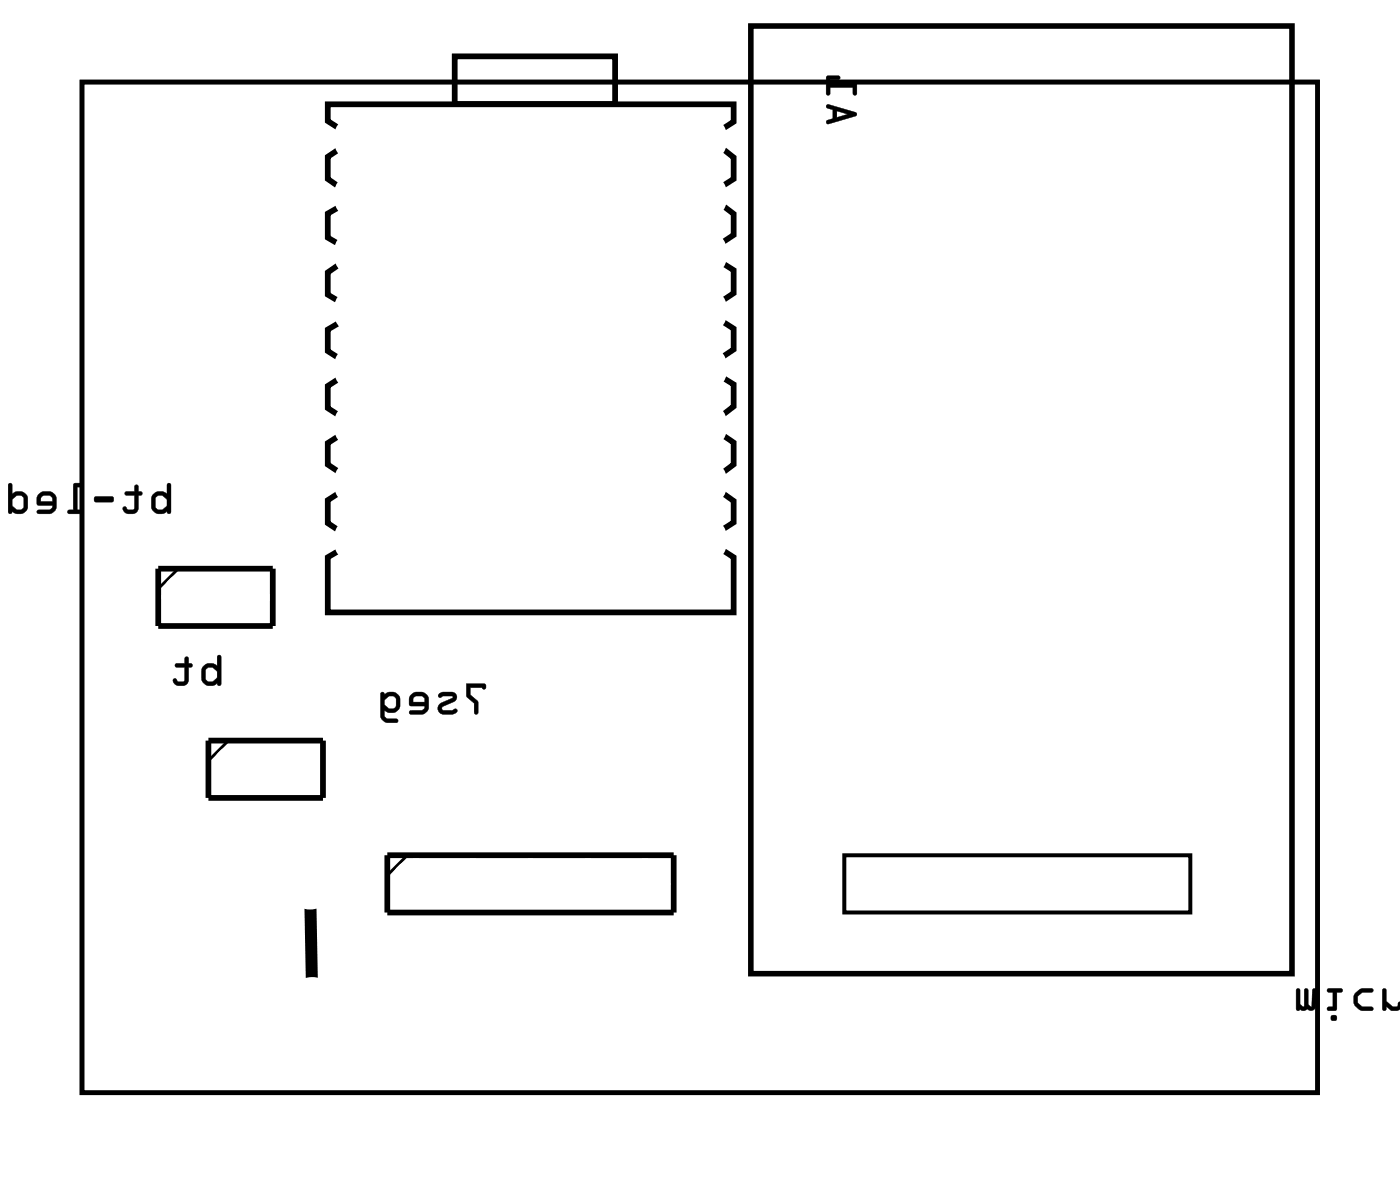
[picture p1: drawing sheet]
<svg xmlns="http://www.w3.org/2000/svg" width="62mm" height="52mm" viewBox="0 0 62 52" stroke-linecap="round" stroke-linejoin="round" font-family="sans-serif">
<path d="M3.6 3.6h54.8v44.8h-54.8z" fill="none" stroke="#000" stroke-width=".2"/>
<g fill="#000">
<path d="M36.7 4.7v.1l.2 .1v.4h-.2v.2l1.3-.4-.1-.1zM37.1 4.9l.5 .2-.5 .1zM36.7 3.4v.8h.1v-.3h1v.3h.2v-.5h-1.2v-.2h.4l.1-.1z"/>
<path d="M36.7 4.6v.2l.2 .1v.4l-.3 .1 .1 .1 1.3-.4-.1-.1zM36.7 4.7l1.2 .3 .1 .1-1.3 .4v-.1l.2-.1v-.4l-.2-.1zM37.1 4.9l.5 .2-.5 .1zM37.1 4.9v.3l.5-.1zM36.7 3.4l-.1 .7a.1 .1 0 0 0 .1 .1 .1 .1 0 0 0 .1-.1v-.2h1v.2a.1 .1 0 0 0 .1 .1 .1 .1 0 0 0 .1-.1v-.4h-1.2v-.2h.4a.1 .1 0 0 0 .1-.1 .1 .1 0 0 0-.1-.1zM36.7 3.4h.5v.1h-.4v.2h1.2v.5h-.2v-.3h-1v.3h-.1z"/>
<path d="M6.8 21.9l-.1 .2 .1 .5 .1 .2h.3l.2-.1 .1 .1 .1-.1v-1.3l-.2 .1v.4l-.4-.1zM6.9 22h.3l.2 .1v.3l-.2 .2-.3-.1zM5.6 21.8v.2h.4v.5l-.3 .1-.1-.1h-.2a.35 .35 0 0 0 .4 .3 .35 .35 0 0 0 .3-.3v-.5l.2-.1-.2-.1v-.3h-.1v.3zM4.2 22v.2l.1 .1h.7v-.1v-.2zM3.3 21.4v1.2h-.3v.1l.6 .1 .1-.2h-.3v-1h.2l.1-.1zM1.7 21.9l-.1 .2 .1 .3 .6 .1-.1 .1h-.5v.1h.6l.2-.2-.1-.6-.2-.1h-.3zM1.9 22h.3l.1 .2h-.5zM.4 21.4v1.3l.1 .1v-.1l.2 .1h.3l.2-.2v-.6l-.3-.2-.4 .1v-.4zM.6 22.1l.1-.1h.3v.5l-.3 .1-.1-.2z"/>
<path d="M6.8 21.9l-.1 .2 .1 .5 .2 .2 .4-.1a.1 .1 0 0 0 .1 .1 .1 .1 0 0 0 .1-.1v-1.2a.1 .1 0 0 0-.1-.1 .1 .1 0 0 0-.1 .1v.4l-.2-.1zM6.8 21.9l.4-.1 .2 .1v-.4l.2-.1v1.3h-.2v-.1l-.2 .2-.4-.1-.1-.2zM7 22h.2l.2 .1v.3l-.2 .2-.3-.1zM6.9 22v.5l.1 .1h.2l.2-.2v-.3l-.2-.1zM5.6 21.8v.2h.4v.5l-.3 .1-.1-.2-.1 .1a.21 .21 0 0 0 0 .2 .21 .21 0 0 0 .2 .1h.3l.1-.2v-.6h.1a.1 .1 0 0 0 .1-.1 .1 .1 0 0 0-.1-.1h-.1v-.2a.1 .1 0 0 0 0-.1 .1 .1 0 0 0-.1 .1v.2zM5.6 21.8h.4v-.3h.1v.3l.2 .1-.2 .1v.5a.37 .37 0 0 1-.3 .3 .37 .37 0 0 1-.4-.2l.1-.1 .2 .1h.2l.1-.1v-.5l-.4-.1zM4.2 22v.2l.1 .1h.7l.1-.1-.1-.2zM4.2 22h.8v.2h-.7zM3.3 21.4v1.2h-.2a.1 .1 0 0 0-.1 .1 .1 .1 0 0 0 .1 .1h.5a.1 .1 0 0 0 .1-.1 .1 .1 0 0 0-.1-.1h-.2v-1h.2a.1 .1 0 0 0 .1-.1 .1 .1 0 0 0-.1-.1zM3.3 21.4l.4 .1-.1 .1h-.2v1h.3l-.1 .2-.6-.1v-.1h.3zM1.7 21.9l-.1 .2 .1 .3h.6l-.1 .2h-.5a.1 .1 0 0 0-.1 .1 .1 .1 0 0 0 .1 .1h.5l.2-.1 .1-.1v-.5l-.2-.3h-.4zM1.7 21.9l.2-.1h.3l.2 .1 .1 .6-.2 .2h-.6v-.1h.5l.1-.1v-.1h-.6l-.1-.3zM1.9 22h.3l.1 .2h-.5zM1.9 22l-.1 .2h.5l-.1-.2zM.4 21.4v1.3a.1 .1 0 0 0 .1 .1 .1 .1 0 0 0 0-.1l.3 .1 .3-.1 .1-.2v-.5l-.3-.2-.4 .1v-.4zM.4 21.4l.1 .1v.4l.4-.1 .3 .2v.6l-.2 .1-.3 .1-.2-.2v.2l-.1-.1zM.6 22.1l.1-.1h.3v.5l-.3 .1-.1-.2zM.6 22.1v.4l.2 .1 .2-.1v-.5h-.3z"/>
<path d="M9 29.5l-.1 .2 .1 .5 .2 .2h.2l.2-.1 .1 .1h.1v-1.3h-.2v.4l-.3-.1zM9.1 29.7l.3-.1 .2 .2v.2l-.2 .2-.3-.1zM7.8 29.4v.2h.4v.5l-.3 .1-.1-.1h-.1a.35 .35 0 0 0 .3 .3 .35 .35 0 0 0 .4-.3v-.5l.1-.1-.1-.1-.1-.3-.1 .1v.2z"/>
<path d="M9 29.5l-.1 .2 .1 .5 .3 .2 .3-.1a.1 .1 0 0 0 .1 .1 .1 .1 0 0 0 .1-.1v-1.2a.1 .1 0 0 0-.1-.1 .1 .1 0 0 0-.1 .1v.4l-.2-.1zM9 29.5l.4-.1 .2 .1v-.4h.2v1.3h-.1l-.1-.1-.2 .1-.3-.1-.2-.2zM9.2 29.6h.2l.2 .2v.2l-.2 .2-.3-.1zM9.1 29.7v.4l.1 .1h.2l.2-.2v-.2l-.2-.2zM7.8 29.4v.2h.4v.5l-.3 .1-.1-.1h-.1a.21 .21 0 0 0 0 .2 .21 .21 0 0 0 .2 .1h.3l.2-.2v-.6h.1a.1 .1 0 0 0 0-.1 .1 .1 0 0 0 0-.1h-.1v-.2a.1 .1 0 0 0-.1-.1 .1 .1 0 0 0-.1 .1v.2zM7.8 29.4h.4v-.2l.1-.1 .1 .3 .1 .1-.1 .1v.5a.37 .37 0 0 1-.4 .3 .37 .37 0 0 1-.3-.2l.1-.1 .1 .1h.2l.1-.1v-.5h-.4z"/>
<path d="M20.7 30.3v.6l.3 .3v.4l.2 .1v-.6l-.3-.3v-.3h.5l.1 .1v-.2zM19.4 30.8a.12 .12 0 0 0 .1 .1 .12 .12 0 0 0 .2-.1l.4 .1-.5 .3a.27 .27 0 0 0-.2 .3 .27 .27 0 0 0 .3 .2l.5-.1v-.2l-.2 .1-.4-.1v-.1l.5-.2a.22 .22 0 0 0 .2-.2 .22 .22 0 0 0-.3-.2h-.3zM18.2 30.8l-.1 .2 .1 .3h.6l-.1 .2h-.5v.1h.6l.2-.3v-.5l-.3-.1h-.3zM18.4 30.9h.3l.1 .2h-.5zM16.9 30.7v1.2l.2 .1h.5v-.1l-.5-.1-.1-.3 .3 .1 .4-.1v-.2v-.4l-.2-.2h-.3l-.2 .1v-.1zM17.1 31l.2-.1h.2l.1 .1v.3l-.2 .1h-.2l-.1-.2z"/>
<path d="M20.7 30.3v.6l.3 .3v.4a.1 .1 0 0 0 .1 .1 .1 .1 0 0 0 .1-.1v-.5l-.3-.3v-.3h.5l.1 .1 .1-.2zM20.7 30.3l.8 .1v.1h-.1h-.5v.3l.3 .3-.1 .6-.1-.1v-.4l-.3-.3zM19.4 30.8a.12 .12 0 0 0 .1 .1 .12 .12 0 0 0 .2 0h.4l-.5 .2a.28 .28 0 0 0-.2 .4 .28 .28 0 0 0 .3 .2l.6-.1a.12 .12 0 0 0-.1-.2 .12 .12 0 0 0-.2 .1h-.4v-.1l.6-.4 .1-.2-.2-.1a.71 .71 0 0 0-.7 .1zM19.5 30.8l.2-.1h.3a.22 .22 0 0 1 .2 .2 .22 .22 0 0 1-.1 .2l-.5 .2v.1l.4 .1 .2-.1v.2l-.2 .1-.4-.1-.2-.1 .1-.2 .6-.4h-.5a.09 .09 0 0 1-.1 0 .09 .09 0 0 1 0-.1zM18.2 30.8l-.1 .2 .1 .3h.6l-.1 .2h-.5a.1 .1 0 0 0-.1 .1 .1 .1 0 0 0 .1 .1h.5l.2-.1 .1-.1v-.5l-.2-.3h-.4zM18.2 30.8l.2-.1h.3l.3 .1v.5l-.2 .3h-.6v-.1h.5l.1-.2h-.6v-.3zM18.4 30.9h.3l.1 .2h-.5zM18.4 30.9l-.1 .2h.5l-.1-.2zM16.9 30.7v1.1l.2 .2h.5a.1 .1 0 0 0 .1-.1 .1 .1 0 0 0-.1-.1h-.5l-.1-.3 .3 .1 .4-.1 .1-.2-.1-.5-.2-.1h-.3l-.1 .1-.1-.1zM16.9 30.7h.1a.19 .19 0 0 0 .3 0h.2l.2 .2v.5l-.3 .2-.4-.1v.3l.2 .1h.4v.1h-.5l-.2-.2zM17.1 31l.2-.1h.2l.1 .1-.1 .3-.3 .1-.1-.2zM17.1 31l-.1 .2 .2 .2h.2l.2-.1v-.3l-.1-.1-.2-.1z"/>
<path d="M3.6 3.6v44.8h54.8v-44.8zM3.6 3.6h54.8v44.8h-54.8z"/>
<path d="M57.5 43.8v.9l.3 .1 .2-.1a.21 .21 0 0 0 .2 .1 .21 .21 0 0 0 .2-.2v-.7a.1 .1 0 0 0-.1-.1 .1 .1 0 0 0-.1 .1l-.1 .7-.1-.1v-.6a.1 .1 0 0 0-.1-.1 .1 .1 0 0 0-.1 .1v.7l-.1-.1v-.6zM57.5 43.8l.1 .1v.6l.2 .1 .1-.8 .1 .1v.6l.1 .1 .1-.7 .1-.1v.8a.21 .21 0 0 1-.1 .2 .21 .21 0 0 1-.2-.1l-.2 .1-.3-.1zM58.9 43.8v.2h.2v.6h-.2a.1 .1 0 0 0-.1 .1 .1 .1 0 0 0 .1 .1l.4-.1v-.7h.2a.1 .1 0 0 0 .1-.1 .1 .1 0 0 0-.1-.1zM58.9 43.8l.6 .1v.1h-.2l-.1 .8-.3-.1v-.1h.2v-.6h-.2zM59 45.1a.15 .15 0 0 0 .3 0 .15 .15 0 0 0-.3 0zM59 45.1a.15 .15 0 0 1 .3 0 .15 .15 0 0 1-.3 0zM60.1 44a.44 .44 0 0 0 0 .6l.3 .2h.4a.1 .1 0 0 0 .1-.1 .1 .1 0 0 0-.1-.1h-.4l-.2-.2v-.3l.2-.1h.4a.1 .1 0 0 0 .1-.1 .1 .1 0 0 0-.1-.1h-.4zM60.1 44l.3-.2h.5l-.1 .2h-.4l-.2 .2v.3l.2 .1h.4l.1 .2h-.5l-.3-.2-.1-.2zM61.3 43.8v.9a.1 .1 0 0 0 .1 .1 .1 .1 0 0 0 .1-.1v-.1l.2 .2a.32 .32 0 0 0 .4-.3l-.1-.1v.2h-.2l-.3-.2v-.5zM61.3 43.8l.2 .1v.5l.3 .2h.2l.1-.2a.22 .22 0 0 1 0 .3 .22 .22 0 0 1-.2 .1h-.2l-.2-.2-.1 .2-.1-.1zM62.1 43.8v1zM62.1 43.8v1zM62.1 44v.6zM62.1 44v.6zM62.1 43.8v1.4zM62.1 43.8v1.4zM62.1 43.8v1.4zM62.1 43.8v1.4zM62.1 44v1zM62.1 44v1zM62.1 43.8v1.4zM62.1 43.8v1.4z"/>
<path d="M57.5 43.8v1l.8-.1 .1-.9-.2 .1-.1 .7-.1-.1v-.7l-.2 .1v.7l-.1-.1v-.6zM58.9 43.8v.2h.2v.6h-.2v.1l.3 .1 .1-.8h.2v-.1zM59 45.1a.15 .15 0 0 0 .3 0 .15 .15 0 0 0-.3 0zM60.1 44a.51 .51 0 0 0 .2 .8l.6-.1v-.1h-.5l-.2-.2v-.2l.2-.2h.5v-.1l-.5-.1zM61.3 43.8v.9l.2 .1v-.2l.2 .2h.2a.21 .21 0 0 0 .3-.1 .21 .21 0 0 0-.1-.3l-.1 .2h-.2l-.3-.2v-.5zM62.1 43.8v1zM62.1 44v.6zM62.1 43.8v1.4zM62.1 43.8v1.4zM62.1 44v1zM62.1 43.8v1.4z"/>
</g>
<path d="M14.5 4.6h18v.8l-1.1 .7 1.1 .9v.9l-1.1 .7 1.1 .9v.9l-1.2 .8 1.2 .8v1l-1.2 .8 1.2 .8v.9l-1.2 .8 1.2 .7v1l-1.1 .9 1.1 .7v1l-1.1 .8 1.1 .8v1l-1.2 .7 1.2 .8v2.4h-18v-2.4l1.2-.7-1.2-.8v-1l1.2-.8-1.2-.8v-1l1.2-.7-1.2-.8v-1l1.2-.8-1.2-.7v-1l1.3-.8-1.3-.7v-1l1.2-.9-1.2-.7v-1l1.2-.7-1.2-.9v-1l1.2-.8-1.2-.7zM20.2 2.5h7.1v2.1h-7.1zM33.3 1.2h24v42h-24zM7 25.2h5.1v2.5h-5.1zM9.2 32.8h5.1v2.6h-5.1zM17.2 37.9h12.7v2.5h-12.7z" fill="none" stroke="#000" stroke-width=".25"/>
<path d="M37.4 37.9h15.4v2.5h-15.4z" fill="none" stroke="#000" stroke-width=".18"/>
<path d="M7.9 25.2l-.9 .9M10.1 32.8l-.9 .9M18.1 37.9l-.9 .9" fill="none" stroke="#000" stroke-width=".13"/>
<path d="M13.8 40.2v3.2" fill="none" stroke="#000" stroke-width=".53"/>
<circle cx="31.1" cy="6.2" r=".74" fill="#fff"/>
<circle cx="31.1" cy="6.2" r=".74" fill="none" stroke="#fff" stroke-width=".76" stroke-linecap="butt"/>
<circle cx="31.1" cy="8.7" r=".74" fill="#fff"/>
<circle cx="31.1" cy="8.7" r=".74" fill="none" stroke="#fff" stroke-width=".76" stroke-linecap="butt"/>
<circle cx="31.1" cy="11.2" r=".74" fill="#fff"/>
<circle cx="31.1" cy="11.2" r=".74" fill="none" stroke="#fff" stroke-width=".76" stroke-linecap="butt"/>
<circle cx="31.1" cy="13.8" r=".74" fill="#fff"/>
<circle cx="31.1" cy="13.8" r=".74" fill="none" stroke="#fff" stroke-width=".76" stroke-linecap="butt"/>
<circle cx="31.1" cy="16.3" r=".74" fill="#fff"/>
<circle cx="31.1" cy="16.3" r=".74" fill="none" stroke="#fff" stroke-width=".76" stroke-linecap="butt"/>
<circle cx="31.1" cy="18.9" r=".74" fill="#fff"/>
<circle cx="31.1" cy="18.9" r=".74" fill="none" stroke="#fff" stroke-width=".76" stroke-linecap="butt"/>
<circle cx="31.1" cy="21.4" r=".74" fill="#fff"/>
<circle cx="31.1" cy="21.4" r=".74" fill="none" stroke="#fff" stroke-width=".76" stroke-linecap="butt"/>
<circle cx="31.1" cy="23.9" r=".74" fill="#fff"/>
<circle cx="31.1" cy="23.9" r=".74" fill="none" stroke="#fff" stroke-width=".76" stroke-linecap="butt"/>
<circle cx="15.9" cy="23.9" r=".74" fill="#fff"/>
<circle cx="15.9" cy="23.9" r=".74" fill="none" stroke="#fff" stroke-width=".76" stroke-linecap="butt"/>
<circle cx="15.9" cy="21.4" r=".74" fill="#fff"/>
<circle cx="15.9" cy="21.4" r=".74" fill="none" stroke="#fff" stroke-width=".76" stroke-linecap="butt"/>
<circle cx="15.9" cy="18.9" r=".74" fill="#fff"/>
<circle cx="15.9" cy="18.9" r=".74" fill="none" stroke="#fff" stroke-width=".76" stroke-linecap="butt"/>
<circle cx="15.9" cy="16.3" r=".74" fill="#fff"/>
<circle cx="15.9" cy="16.3" r=".74" fill="none" stroke="#fff" stroke-width=".76" stroke-linecap="butt"/>
<circle cx="15.9" cy="13.8" r=".74" fill="#fff"/>
<circle cx="15.9" cy="13.8" r=".74" fill="none" stroke="#fff" stroke-width=".76" stroke-linecap="butt"/>
<circle cx="15.9" cy="11.2" r=".74" fill="#fff"/>
<circle cx="15.9" cy="11.2" r=".74" fill="none" stroke="#fff" stroke-width=".76" stroke-linecap="butt"/>
<circle cx="15.9" cy="8.7" r=".74" fill="#fff"/>
<circle cx="15.9" cy="8.7" r=".74" fill="none" stroke="#fff" stroke-width=".76" stroke-linecap="butt"/>
<circle cx="15.9" cy="6.2" r=".74" fill="#fff"/>
<circle cx="15.9" cy="6.2" r=".74" fill="none" stroke="#fff" stroke-width=".76" stroke-linecap="butt"/>
<circle cx="38.8" cy="39.2" r=".62" fill="#fff"/>
<circle cx="38.8" cy="39.2" r=".62" fill="none" stroke="#fff" stroke-width=".69" stroke-linecap="butt"/>
<circle cx="41.3" cy="39.2" r=".62" fill="#fff"/>
<circle cx="41.3" cy="39.2" r=".62" fill="none" stroke="#fff" stroke-width=".69" stroke-linecap="butt"/>
<circle cx="43.8" cy="39.2" r=".62" fill="#fff"/>
<circle cx="43.8" cy="39.2" r=".62" fill="none" stroke="#fff" stroke-width=".69" stroke-linecap="butt"/>
<circle cx="46.4" cy="39.2" r=".62" fill="#fff"/>
<circle cx="46.4" cy="39.2" r=".62" fill="none" stroke="#fff" stroke-width=".69" stroke-linecap="butt"/>
<circle cx="48.9" cy="39.2" r=".62" fill="#fff"/>
<circle cx="48.9" cy="39.2" r=".62" fill="none" stroke="#fff" stroke-width=".69" stroke-linecap="butt"/>
<circle cx="51.5" cy="39.2" r=".62" fill="#fff"/>
<circle cx="51.5" cy="39.2" r=".62" fill="none" stroke="#fff" stroke-width=".69" stroke-linecap="butt"/>
<circle cx="10.5" cy="34.1" r=".74" fill="#fff"/>
<circle cx="10.5" cy="34.1" r=".74" fill="none" stroke="#fff" stroke-width=".76" stroke-linecap="butt"/>
<circle cx="13.1" cy="34.1" r=".74" fill="#fff"/>
<circle cx="13.1" cy="34.1" r=".74" fill="none" stroke="#fff" stroke-width=".76" stroke-linecap="butt"/>
<circle cx="8.3" cy="26.5" r=".74" fill="#fff"/>
<circle cx="8.3" cy="26.5" r=".74" fill="none" stroke="#fff" stroke-width=".76" stroke-linecap="butt"/>
<circle cx="10.8" cy="26.5" r=".74" fill="#fff"/>
<circle cx="10.8" cy="26.5" r=".74" fill="none" stroke="#fff" stroke-width=".76" stroke-linecap="butt"/>
<circle cx="18.4" cy="39.2" r=".74" fill="#fff"/>
<circle cx="18.4" cy="39.2" r=".74" fill="none" stroke="#fff" stroke-width=".76" stroke-linecap="butt"/>
<circle cx="21" cy="39.2" r=".74" fill="#fff"/>
<circle cx="21" cy="39.2" r=".74" fill="none" stroke="#fff" stroke-width=".76" stroke-linecap="butt"/>
<circle cx="23.5" cy="39.2" r=".74" fill="#fff"/>
<circle cx="23.5" cy="39.2" r=".74" fill="none" stroke="#fff" stroke-width=".76" stroke-linecap="butt"/>
<circle cx="26.1" cy="39.2" r=".74" fill="#fff"/>
<circle cx="26.1" cy="39.2" r=".74" fill="none" stroke="#fff" stroke-width=".76" stroke-linecap="butt"/>
<circle cx="28.6" cy="39.2" r=".74" fill="#fff"/>
<circle cx="28.6" cy="39.2" r=".74" fill="none" stroke="#fff" stroke-width=".76" stroke-linecap="butt"/>
<circle cx="13.8" cy="39.2" r=".7" fill="#fff"/>
<circle cx="13.8" cy="39.2" r=".7" fill="none" stroke="#fff" stroke-width=".76" stroke-linecap="butt"/>
<circle cx="13.8" cy="44.4" r=".7" fill="#fff"/>
<circle cx="13.8" cy="44.4" r=".7" fill="none" stroke="#fff" stroke-width=".76" stroke-linecap="butt"/>
<circle cx="10.8" cy="13.8" r="1.1" fill="#fff"/>
<circle cx="10.8" cy="13.8" r="1.1" fill="none" stroke="#fff" stroke-width=".25"/>
<circle cx="54" cy="6.2" r="1.1" fill="#fff"/>
<circle cx="54" cy="6.2" r="1.1" fill="none" stroke="#fff" stroke-width=".25"/>
<circle cx="56.5" cy="46.8" r="1.1" fill="#fff"/>
<circle cx="56.5" cy="46.8" r="1.1" fill="none" stroke="#fff" stroke-width=".25"/>
<circle cx="5.7" cy="46.8" r="1.1" fill="#fff"/>
<circle cx="5.7" cy="46.8" r="1.1" fill="none" stroke="#fff" stroke-width=".25"/>
<circle cx="10.8" cy="6.2" r=".74" fill="#fff"/>
<circle cx="10.8" cy="6.2" r=".74" fill="none" stroke="#fff" stroke-width=".76" stroke-linecap="butt"/>
<circle cx="10.8" cy="8.7" r=".74" fill="#fff"/>
<circle cx="10.8" cy="8.7" r=".74" fill="none" stroke="#fff" stroke-width=".76" stroke-linecap="butt"/>
<circle cx="10.8" cy="6.2" r=".74" fill="#fff"/>
<circle cx="10.8" cy="6.2" r=".74" fill="none" stroke="#fff" stroke-width=".76" stroke-linecap="butt"/>
<circle cx="10.8" cy="8.7" r=".74" fill="#fff"/>
<circle cx="10.8" cy="8.7" r=".74" fill="none" stroke="#fff" stroke-width=".76" stroke-linecap="butt"/>
</svg>
